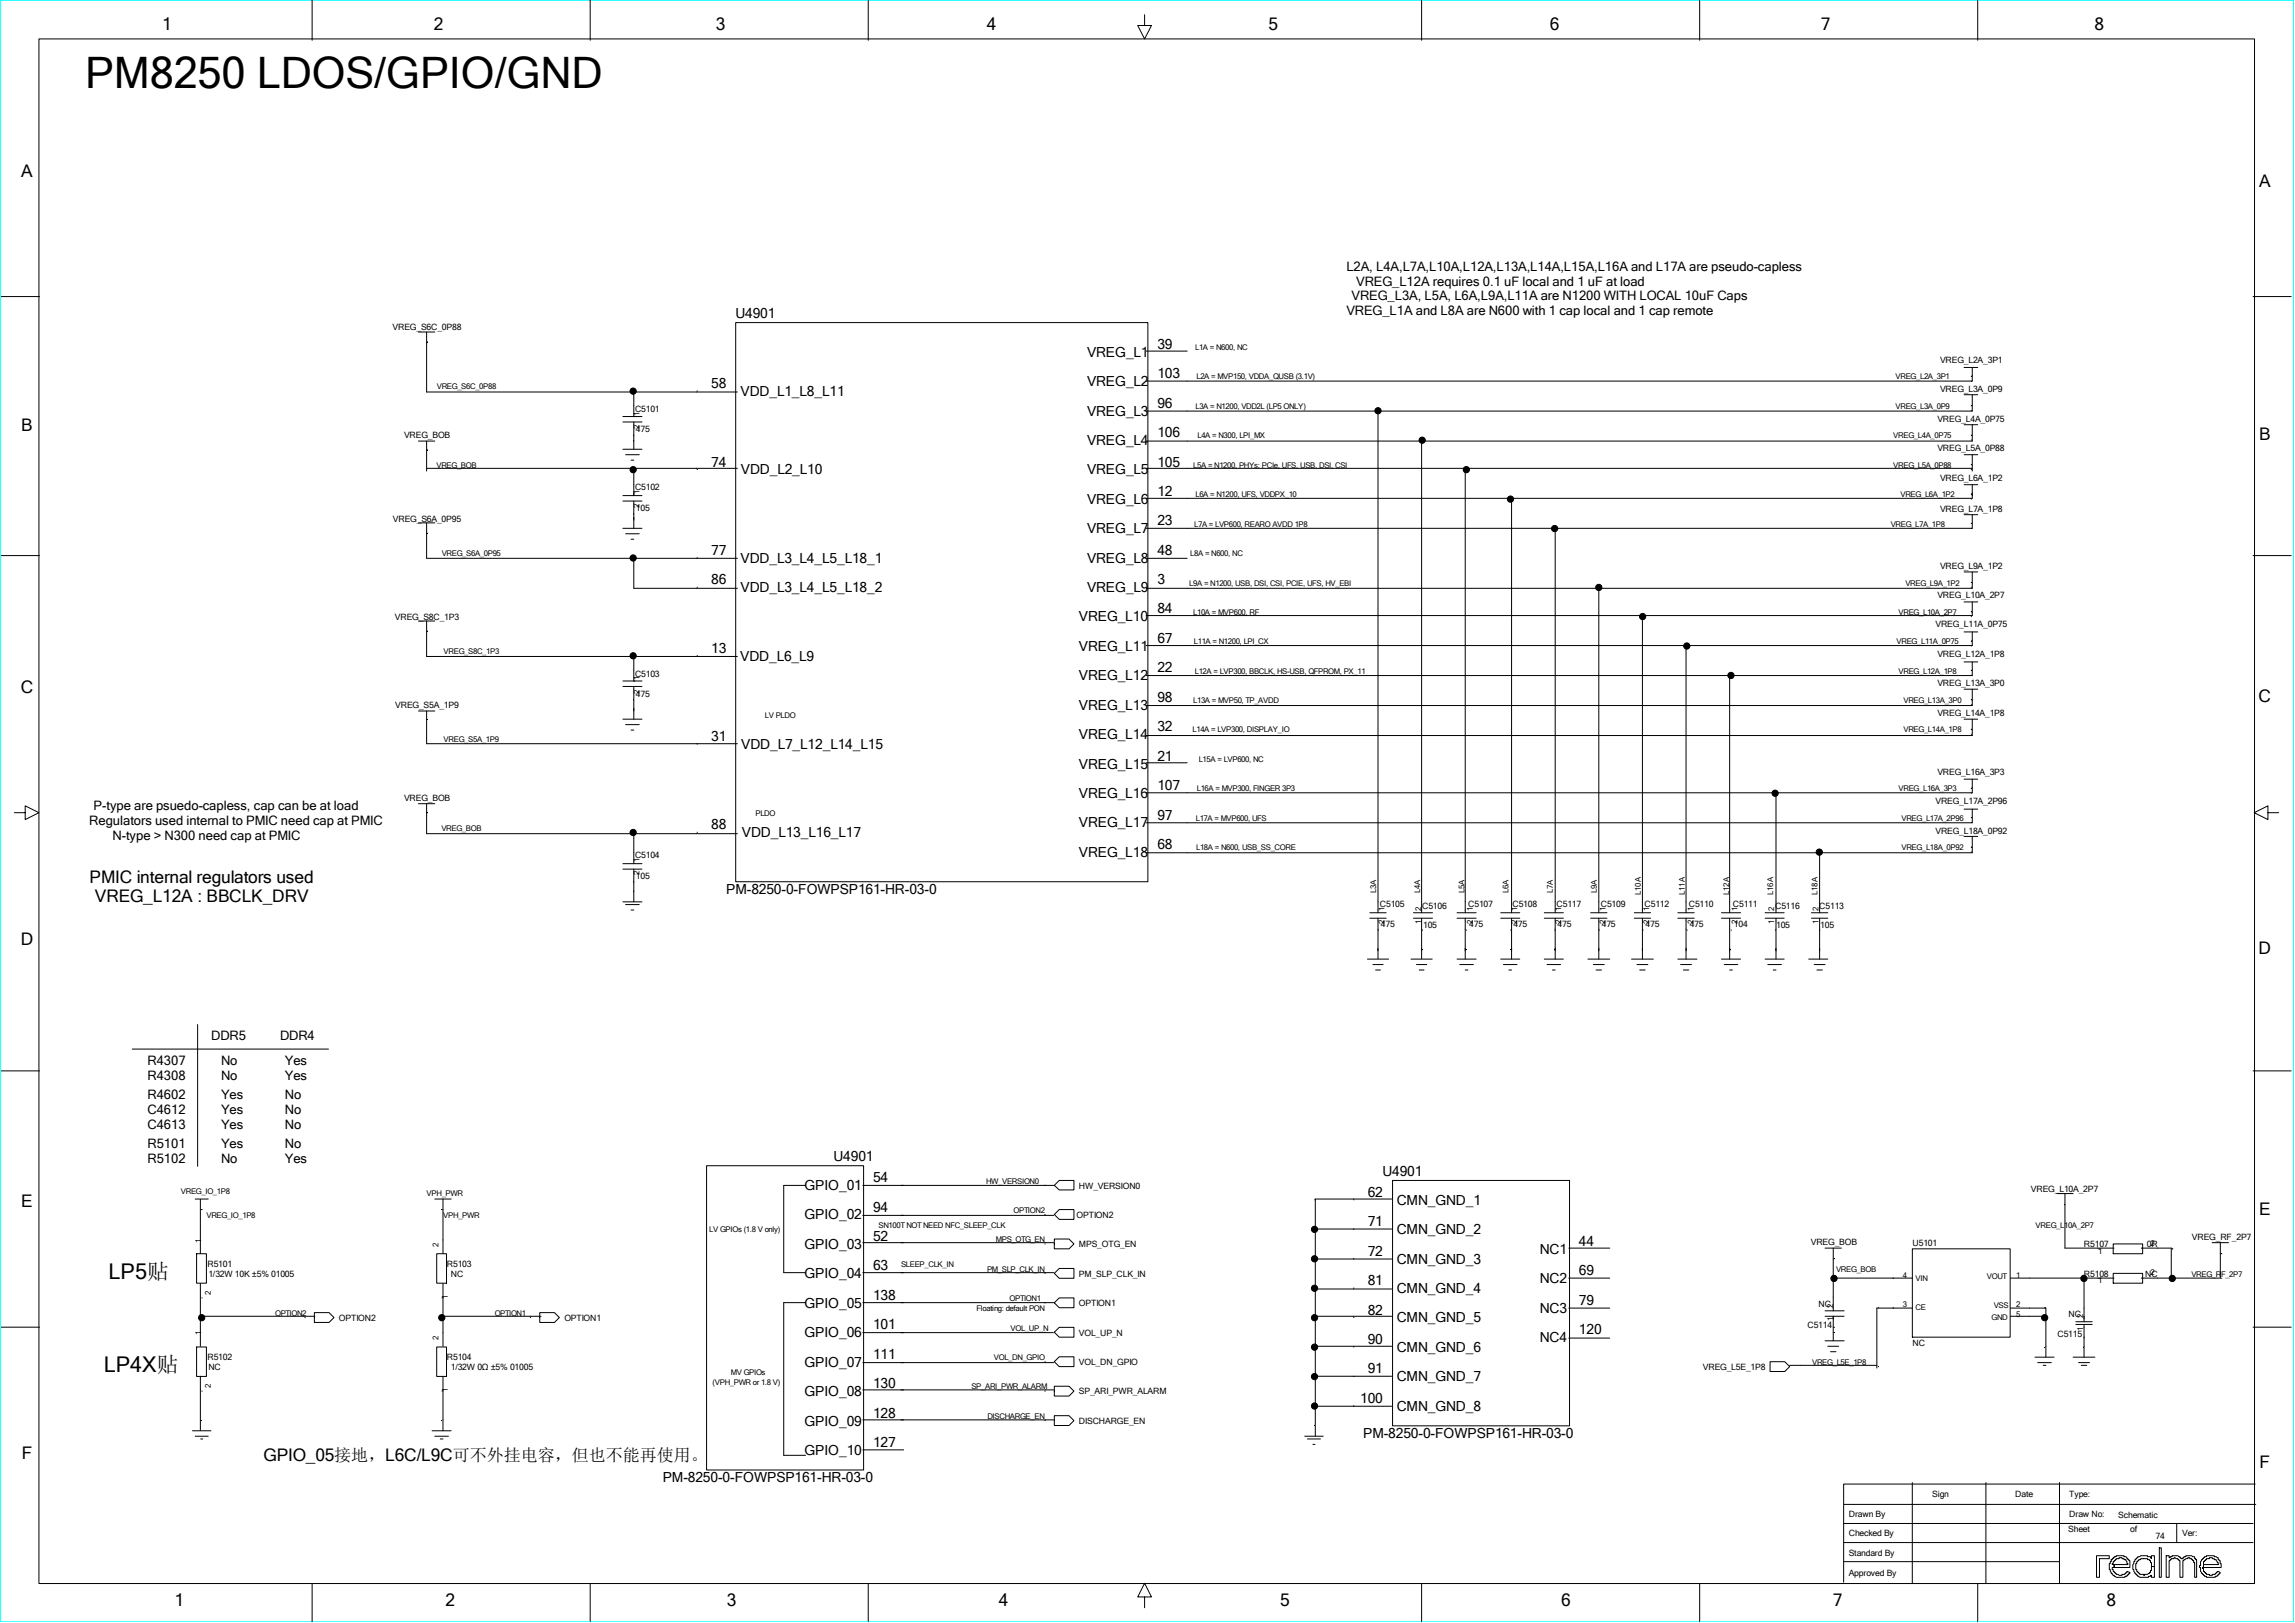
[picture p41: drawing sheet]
<svg xmlns="http://www.w3.org/2000/svg" width="297mm" height="210mm" viewBox="0 0 297 210" stroke-linecap="round" stroke-linejoin="round" font-family="sans-serif">
<defs><g id="words">
<text font-size="5.6" x="11" y="11.3">PM8250 LDOS/GPIO/GND</text>
<g font-size="2.8">
<text x="14.1" y="165.4">LP5贴</text>
<text x="13.4" y="177.5">LP4X贴</text>
</g>
<g font-size="2.2">
<text x="21" y="3.8">1</text>
<text x="56.1" y="3.8">2</text>
<text x="92.6" y="3.8">3</text>
<text x="127.7" y="3.8">4</text>
<text x="164.2" y="3.8">5</text>
<text x="200.6" y="3.8">6</text>
<text x="235.7" y="3.8">7</text>
<text x="271" y="3.8">8</text>
<text x="2.8" y="23">A</text>
<text x="292.4" y="24.1">A</text>
<text x="2.8" y="55.8">B</text>
<text x="292.4" y="56.9">B</text>
<text x="2.7" y="89.7">C</text>
<text x="292.3" y="90.8">C</text>
<text x="11.6" y="114.2">PMIC internal regulators used</text>
<text x="12.3" y="116.7">VREG_L12A : BBCLK_DRV</text>
<text x="2.7" y="122.3">D</text>
<text x="292.3" y="123.4">D</text>
<text x="2.8" y="156.1">E</text>
<text x="292.4" y="157.3">E</text>
<text x="2.8" y="188.8">F</text>
<text x="34.1" y="189.1">GPIO_05接地，L6C/L9C可不外挂电容，但也不能再使用。</text>
<text x="292.4" y="189.9">F</text>
<text x="22.6" y="207.8">1</text>
<text x="57.7" y="207.8">2</text>
<text x="94.1" y="207.8">3</text>
<text x="129.3" y="207.8">4</text>
<text x="165.7" y="207.8">5</text>
<text x="202" y="207.8">6</text>
<text x="237.2" y="207.8">7</text>
<text x="272.6" y="207.8">8</text>
</g>
<g font-size="1.8">
<text x="95.2" y="41.1">U4901</text>
<text x="140.7" y="46.1">VREG_L1</text>
<text x="149.8" y="45.1">39</text>
<text x="92" y="50.2">58</text>
<text x="95.8" y="51.2">VDD_L1_L8_L11</text>
<text x="140.7" y="50">VREG_L2</text>
<text x="140.7" y="53.8">VREG_L3</text>
<text x="149.8" y="52.7">96</text>
<text x="149.8" y="48.9">103</text>
<text x="140.7" y="57.6">VREG_L4</text>
<text x="149.8" y="56.6">106</text>
<text x="92" y="60.4">74</text>
<text x="95.9" y="61.4">VDD_L2_L10</text>
<text x="140.7" y="61.4">VREG_L5</text>
<text x="140.7" y="65.2">VREG_L6</text>
<text x="149.8" y="64.2">12</text>
<text x="149.8" y="60.4">105</text>
<text x="92" y="71.8">77</text>
<text x="140.7" y="69">VREG_L7</text>
<text x="149.8" y="71.8">48</text>
<text x="149.8" y="68">23</text>
<text x="92" y="75.6">86</text>
<text x="95.8" y="72.8">VDD_L3_L4_L5_L18_1</text>
<text x="95.8" y="76.6">VDD_L3_L4_L5_L18_2</text>
<text x="140.7" y="72.8">VREG_L8</text>
<text x="140.7" y="76.6">VREG_L9</text>
<text x="149.8" y="75.6">3</text>
<text x="139.6" y="80.4">VREG_L10</text>
<text x="149.8" y="83.2">67</text>
<text x="149.8" y="79.4">84</text>
<text x="92" y="84.5">13</text>
<text x="95.8" y="85.5">VDD_L6_L9</text>
<text x="139.6" y="84.2">VREG_L11</text>
<text x="139.6" y="88">VREG_L12</text>
<text x="149.8" y="87">22</text>
<text x="92" y="95.9">31</text>
<text x="139.6" y="91.8">VREG_L13</text>
<text x="139.6" y="95.6">VREG_L14</text>
<text x="149.8" y="94.6">32</text>
<text x="149.8" y="90.8">98</text>
<text x="95.9" y="96.9">VDD_L7_L12_L14_L15</text>
<text x="139.6" y="99.4">VREG_L15</text>
<text x="149.8" y="98.4">21</text>
<text x="92" y="107.3">88</text>
<text x="139.6" y="103.3">VREG_L16</text>
<text x="139.6" y="107.1">VREG_L17</text>
<text x="149.8" y="106">97</text>
<text x="149.8" y="102.2">107</text>
<text x="96" y="108.3">VDD_L13_L16_L17</text>
<text x="139.6" y="110.9">VREG_L18</text>
<text x="149.8" y="109.9">68</text>
<text x="94" y="115.7">PM-8250-0-FOWPSP161-HR-03-0</text>
<text x="104.1" y="154">GPIO_01</text>
<text x="107.9" y="150.2">U4901</text>
<text x="113" y="153">54</text>
<text x="177" y="154.9">62</text>
<text x="178.9" y="152.1">U4901</text>
<text x="180.8" y="155.9">CMN_GND_1</text>
<text x="104.1" y="157.8">GPIO_02</text>
<text x="104.1" y="161.6">GPIO_03</text>
<text x="113" y="160.6">52</text>
<text x="113" y="156.8">94</text>
<text x="177" y="158.7">71</text>
<text x="180.8" y="159.7">CMN_GND_2</text>
<text x="204.3" y="161.2">44</text>
<text x="104.1" y="165.4">GPIO_04</text>
<text x="113" y="164.4">63</text>
<text x="177" y="166.3">81</text>
<text x="177" y="162.5">72</text>
<text x="180.8" y="163.5">CMN_GND_3</text>
<text x="180.8" y="167.3">CMN_GND_4</text>
<text x="199.3" y="162.2">NC1</text>
<text x="199.3" y="166">NC2</text>
<text x="204.3" y="165">69</text>
<text x="104.1" y="169.2">GPIO_05</text>
<text x="104.1" y="173">GPIO_06</text>
<text x="113" y="172">101</text>
<text x="113" y="168.2">138</text>
<text x="177" y="173.9">90</text>
<text x="177" y="170.1">82</text>
<text x="180.8" y="171.1">CMN_GND_5</text>
<text x="199.3" y="169.8">NC3</text>
<text x="199.3" y="173.7">NC4</text>
<text x="204.3" y="172.6">120</text>
<text x="204.3" y="168.8">79</text>
<text x="104.1" y="176.8">GPIO_07</text>
<text x="113" y="179.6">130</text>
<text x="113" y="175.8">111</text>
<text x="177" y="177.7">91</text>
<text x="180.8" y="174.9">CMN_GND_6</text>
<text x="180.8" y="178.7">CMN_GND_7</text>
<text x="104.1" y="180.6">GPIO_08</text>
<text x="104.1" y="184.4">GPIO_09</text>
<text x="113" y="183.4">128</text>
<text x="176" y="181.5">100</text>
<text x="180.8" y="182.5">CMN_GND_8</text>
<text x="85.8" y="191.8">PM-8250-0-FOWPSP161-HR-03-0</text>
<text x="104.1" y="188.3">GPIO_10</text>
<text x="113" y="187.2">127</text>
<text x="176.4" y="186.1">PM-8250-0-FOWPSP161-HR-03-0</text>
</g>
<g font-size="1.7">
<text x="174.2" y="35.1">L2A, L4A,L7A,L10A,L12A,L13A,L14A,L15A,L16A and L17A are pseudo-capless</text>
<text x="174.2" y="40.8">VREG_L1A and L8A are N600 with 1 cap local and 1 cap remote</text>
<text x="174.9" y="38.9">VREG_L3A, L5A, L6A,L9A,L11A are N1200 WITH LOCAL 10uF Caps</text>
<text x="175.5" y="37">VREG_L12A requires 0.1 uF local and 1 uF at load</text>
<text x="11.6" y="106.7">Regulators used internal to PMIC need cap at PMIC</text>
<text x="12.1" y="104.8">P-type are psuedo-capless, cap can be at load</text>
<text x="14.6" y="108.6">N-type &gt; N300 need cap at PMIC</text>
<text x="19.1" y="137.8">R4307</text>
<text x="27.3" y="134.6">DDR5</text>
<text x="28.6" y="137.8">No</text>
<text x="36.2" y="134.6">DDR4</text>
<text x="36.9" y="137.8">Yes</text>
<text x="19.1" y="139.7">R4308</text>
<text x="19.1" y="142.2">R4602</text>
<text x="28.6" y="142.2">Yes</text>
<text x="28.6" y="139.7">No</text>
<text x="36.9" y="142.2">No</text>
<text x="36.9" y="139.7">Yes</text>
<text x="19.1" y="148.6">R5101</text>
<text x="19.1" y="144.1">C4612</text>
<text x="19.1" y="146.1">C4613</text>
<text x="28.6" y="148.6">Yes</text>
<text x="28.6" y="144.1">Yes</text>
<text x="28.6" y="146.1">Yes</text>
<text x="36.9" y="148.6">No</text>
<text x="36.9" y="144.1">No</text>
<text x="36.9" y="146.1">No</text>
<text x="19.1" y="150.5">R5102</text>
<text x="28.6" y="150.5">No</text>
<text x="36.9" y="150.5">Yes</text>
</g>
<g font-size="1.1">
<text x="50.8" y="42.7">VREG_S6C_0P88</text>
<text x="251.1" y="46.9">VREG_L2A_3P1</text>
<text x="82.2" y="53.3">C5101</text>
<text x="251.1" y="50.7">VREG_L3A_0P9</text>
<text x="52.3" y="56.7">VREG_BOB</text>
<text x="82.3" y="55.9">475</text>
<text x="250.7" y="54.6">VREG_L4A_0P75</text>
<text x="250.7" y="58.4">VREG_L5A_0P88</text>
<text x="82.2" y="63.4">C5102</text>
<text x="251.1" y="62.2">VREG_L6A_1P2</text>
<text x="50.8" y="67.5">VREG_S6A_0P95</text>
<text x="82.3" y="66.1">105</text>
<text x="251.1" y="66.2">VREG_L7A_1P8</text>
<text x="250.7" y="77.4">VREG_L10A_2P7</text>
<text x="251.1" y="73.6">VREG_L9A_1P2</text>
<text x="51.1" y="80.2">VREG_S8C_1P3</text>
<text x="250.5" y="81.2">VREG_L11A_0P75</text>
<text x="82.2" y="87.5">C5103</text>
<text x="250.7" y="85">VREG_L12A_1P8</text>
<text x="250.7" y="88.8">VREG_L13A_3P0</text>
<text x="51.1" y="91.6">VREG_S5A_1P9</text>
<text x="82.3" y="90.2">475</text>
<text x="250.7" y="92.6">VREG_L14A_1P8</text>
<text x="250.7" y="100.2">VREG_L16A_3P3</text>
<text x="52.3" y="103.7">VREG_BOB</text>
<text x="250.5" y="107.9">VREG_L18A_0P92</text>
<text x="250.5" y="104">VREG_L17A_2P96</text>
<text x="82.2" y="111">C5104</text>
<text x="82.3" y="113.7">105</text>
<text x="178.6" y="117.4">C5105</text>
<text x="184" y="117.6">C5106</text>
<text x="190" y="117.4">C5107</text>
<text x="195.7" y="117.4">C5108</text>
<text x="201.4" y="117.4">C5117</text>
<text x="207.2" y="117.4">C5109</text>
<text x="212.8" y="117.4">C5112</text>
<text x="218.5" y="117.4">C5110</text>
<text x="224.3" y="117.4">C5111</text>
<text x="229.7" y="117.6">C5116</text>
<text x="235.4" y="117.6">C5113</text>
<text x="178.7" y="120">475</text>
<text x="184.2" y="120.1">105</text>
<text x="190.1" y="120">475</text>
<text x="195.9" y="120">475</text>
<text x="201.6" y="120">475</text>
<text x="207.3" y="120">475</text>
<text x="213" y="120">475</text>
<text x="218.7" y="120">475</text>
<text x="224.4" y="120">104</text>
<text x="229.9" y="120.1">105</text>
<text x="235.6" y="120.1">105</text>
<text x="139.6" y="153.8">HW_VERSION0</text>
<text x="262.8" y="154.2">VREG_L10A_2P7</text>
<text x="139.3" y="157.6">OPTION2</text>
<text x="139.6" y="161.4">MPS_OTG_EN</text>
<text x="234.3" y="161.1">VREG_BOB</text>
<text x="247.5" y="161.2">U5101</text>
<text x="269.7" y="161.4">R5107</text>
<text x="277.8" y="161.4">0R</text>
<text x="283.7" y="160.5">VREG_RF_2P7</text>
<text x="26.8" y="163.9">R5101</text>
<text x="27" y="165.2">1/32W 10K ±5% 01005</text>
<text x="57.8" y="163.9">R5103</text>
<text x="58.3" y="165.2">NC</text>
<text x="139.6" y="165.2">PM_SLP_CLK_IN</text>
<text x="269.7" y="165.2">R5108</text>
<text x="277.6" y="165.2">NC</text>
<text x="43.9" y="170.9">OPTION2</text>
<text x="73" y="170.9">OPTION1</text>
<text x="139.6" y="172.8">VOL_UP_N</text>
<text x="139.6" y="169">OPTION1</text>
<text x="233.9" y="171.8">C5114</text>
<text x="235.4" y="169.1">NC</text>
<text x="266.3" y="173.1">C5115</text>
<text x="267.7" y="170.4">NC</text>
<text x="26.8" y="176">R5102</text>
<text x="27" y="177.2">NC</text>
<text x="57.8" y="175.9">R5104</text>
<text x="58.3" y="177.2">1/32W 0Ω ±5% 01005</text>
<text x="139.6" y="176.6">VOL_DN_GPIO</text>
<text x="220.4" y="177.2">VREG_L5E_1P8</text>
<text x="247.5" y="174.2">NC</text>
<text x="139.6" y="180.4">SP_ARI_PWR_ALARM</text>
<text x="139.6" y="184.2">DISCHARGE_EN</text>
<text x="239.3" y="196.3">Drawn By</text>
<text x="250" y="193.7">Sign</text>
<text x="260.8" y="193.7">Date</text>
<text x="267.8" y="193.7">Type:</text>
<text x="267.8" y="196.3">Draw No:</text>
<text x="274.1" y="196.4">Schematic</text>
<text x="239.3" y="198.8">Checked By</text>
<text x="239.3" y="201.3">Standard By</text>
<text x="239.3" y="203.9">Approved By</text>
<text x="267.7" y="198.3">Sheet</text>
<text x="275.7" y="198.3">of</text>
<text x="279" y="199.2">74</text>
<text x="282.4" y="198.8">Ver:</text>
</g>
<g font-size="1">
<text x="154.7" y="45.3">L1A = N600, NC</text>
<text x="56.5" y="50.4">VREG_S6C_0P88</text>
<text x="82.8" y="53.8" transform="rotate(-90 82.8 53.8)">1</text>
<text x="154.7" y="52.9">L3A = N1200, VDD2L (LP5 ONLY)</text>
<text x="154.8" y="49.1">L2A = MVP150, VDDA_QUSB (3.1V)</text>
<text x="245.3" y="52.9">VREG_L3A_0P9</text>
<text x="245.3" y="49.1">VREG_L2A_3P1</text>
<text x="82.8" y="55.5" transform="rotate(-90 82.8 55.5)">2</text>
<text x="155" y="56.7">L4A = N300, LPI_MX</text>
<text x="245" y="56.7">VREG_L4A_0P75</text>
<text x="56.5" y="60.5">VREG_BOB</text>
<text x="82.8" y="65.7" transform="rotate(-90 82.8 65.7)">2</text>
<text x="82.8" y="63.9" transform="rotate(-90 82.8 63.9)">1</text>
<text x="154.4" y="60.5">L5A = N1200, PHYs: PCIe, UFS, USB, DSI, CSI</text>
<text x="154.7" y="64.3">L6A = N1200, UFS, VDDPX_10</text>
<text x="245" y="60.5">VREG_L5A_0P88</text>
<text x="245.9" y="64.3">VREG_L6A_1P2</text>
<text x="57.2" y="71.9">VREG_S6A_0P95</text>
<text x="154" y="71.9">L8A = N600, NC</text>
<text x="154.5" y="68.1">L7A = LVP600, REARO AVDD 1P8</text>
<text x="244.7" y="68.1">VREG_L7A_1P8</text>
<text x="153.9" y="75.8">L9A = N1200, USB, DSI, CSI, PCIE, UFS, HV_EBI</text>
<text x="246.6" y="75.8">VREG_L9A_1P2</text>
<text x="154.4" y="79.5">L10A = MVP600, RF</text>
<text x="154.5" y="83.3">L11A = N1200, LPI_CX</text>
<text x="245.4" y="83.3">VREG_L11A_0P75</text>
<text x="245.7" y="79.5">VREG_L10A_2P7</text>
<text x="57.4" y="84.6">VREG_S8C_1P3</text>
<text x="82.8" y="89.8" transform="rotate(-90 82.8 89.8)">2</text>
<text x="82.8" y="88" transform="rotate(-90 82.8 88)">1</text>
<text x="154.6" y="87.1">L12A = LVP300, BBCLK, HS-USB, QFPROM, PX_11</text>
<text x="245.7" y="87.1">VREG_L12A_1P8</text>
<text x="99" y="92.9">LV PLDO</text>
<text x="154.3" y="94.8">L14A = LVP300, DISPLAY_IO</text>
<text x="154.4" y="91">L13A = MVP50, TP_AVDD</text>
<text x="246.3" y="94.8">VREG_L14A_1P8</text>
<text x="246.3" y="91">VREG_L13A_3P0</text>
<text x="57.4" y="96">VREG_S5A_1P9</text>
<text x="155.1" y="98.6">L15A = LVP600, NC</text>
<text x="57.1" y="107.5">VREG_BOB</text>
<text x="97.8" y="105.6">PLDO</text>
<text x="154.7" y="106.2">L17A = MVP600, UFS</text>
<text x="154.9" y="102.4">L16A = MVP300, FINGER 3P3</text>
<text x="245.7" y="102.4">VREG_L16A_3P3</text>
<text x="246.1" y="106.2">VREG_L17A_2P96</text>
<text x="82.8" y="113.3" transform="rotate(-90 82.8 113.3)">2</text>
<text x="82.8" y="111.5" transform="rotate(-90 82.8 111.5)">1</text>
<text x="154.8" y="110">L18A = N600, USB_SS_CORE</text>
<text x="246.1" y="110">VREG_L18A_0P92</text>
<text x="178.1" y="115.6" transform="rotate(-90 178.1 115.6)">L3A</text>
<text x="179.2" y="119.6" transform="rotate(-90 179.2 119.6)">2</text>
<text x="179.2" y="117.8" transform="rotate(-90 179.2 117.8)">1</text>
<text x="183.8" y="115.6" transform="rotate(-90 183.8 115.6)">L4A</text>
<text x="183.9" y="119.6" transform="rotate(-90 183.9 119.6)">1</text>
<text x="183.9" y="117.8" transform="rotate(-90 183.9 117.8)">2</text>
<text x="189.5" y="115.6" transform="rotate(-90 189.5 115.6)">L5A</text>
<text x="190.6" y="119.6" transform="rotate(-90 190.6 119.6)">2</text>
<text x="190.6" y="117.8" transform="rotate(-90 190.6 117.8)">1</text>
<text x="195.2" y="115.6" transform="rotate(-90 195.2 115.6)">L6A</text>
<text x="196.3" y="119.6" transform="rotate(-90 196.3 119.6)">2</text>
<text x="196.3" y="117.8" transform="rotate(-90 196.3 117.8)">1</text>
<text x="200.9" y="115.6" transform="rotate(-90 200.9 115.6)">L7A</text>
<text x="202" y="119.6" transform="rotate(-90 202 119.6)">2</text>
<text x="202" y="117.8" transform="rotate(-90 202 117.8)">1</text>
<text x="206.7" y="115.6" transform="rotate(-90 206.7 115.6)">L9A</text>
<text x="207.8" y="119.6" transform="rotate(-90 207.8 119.6)">2</text>
<text x="207.8" y="117.8" transform="rotate(-90 207.8 117.8)">1</text>
<text x="212.3" y="115.8" transform="rotate(-90 212.3 115.8)">L10A</text>
<text x="213.4" y="119.6" transform="rotate(-90 213.4 119.6)">2</text>
<text x="213.4" y="117.8" transform="rotate(-90 213.4 117.8)">1</text>
<text x="218" y="115.8" transform="rotate(-90 218 115.8)">L11A</text>
<text x="219.1" y="119.6" transform="rotate(-90 219.1 119.6)">2</text>
<text x="219.1" y="117.8" transform="rotate(-90 219.1 117.8)">1</text>
<text x="223.8" y="115.8" transform="rotate(-90 223.8 115.8)">L12A</text>
<text x="224.9" y="119.6" transform="rotate(-90 224.9 119.6)">2</text>
<text x="224.9" y="117.8" transform="rotate(-90 224.9 117.8)">1</text>
<text x="229.5" y="115.8" transform="rotate(-90 229.5 115.8)">L16A</text>
<text x="229.6" y="119.6" transform="rotate(-90 229.6 119.6)">1</text>
<text x="229.6" y="117.8" transform="rotate(-90 229.6 117.8)">2</text>
<text x="235.2" y="115.8" transform="rotate(-90 235.2 115.8)">L18A</text>
<text x="235.3" y="119.6" transform="rotate(-90 235.3 119.6)">1</text>
<text x="235.3" y="117.8" transform="rotate(-90 235.3 117.8)">2</text>
<text x="23.4" y="154.5">VREG_IO_1P8</text>
<text x="55.2" y="154.8">VPH_PWR</text>
<text x="127.6" y="153.2">HW_VERSION0</text>
<text x="26" y="160.8" transform="rotate(-90 26 160.8)">1</text>
<text x="26.7" y="157.6">VREG_IO_1P8</text>
<text x="56.7" y="161.3" transform="rotate(-90 56.7 161.3)">2</text>
<text x="57.4" y="157.6">VPH_PWR</text>
<text x="91.8" y="159.5">LV GPIOs (1.8 V only)</text>
<text x="113.7" y="158.8">SN100T NOT NEED NFC_SLEEP_CLK</text>
<text x="128.9" y="160.7">MPS_OTG_EN</text>
<text x="131.2" y="156.9">OPTION2</text>
<text x="263.4" y="158.8">VREG_L10A_2P7</text>
<text x="278.3" y="161.2">2</text>
<text x="27.3" y="167.5" transform="rotate(-90 27.3 167.5)">2</text>
<text x="116.6" y="163.9">SLEEP_CLK_IN</text>
<text x="127.7" y="164.5">PM_SLP_CLK_IN</text>
<text x="237.6" y="164.5">VREG_BOB</text>
<text x="246.2" y="165.3">4</text>
<text x="247.9" y="165.7">VIN</text>
<text x="257.1" y="165.5">VOUT</text>
<text x="260.9" y="165.3">1</text>
<text x="271.5" y="166.1">1</text>
<text x="271.5" y="162.3">1</text>
<text x="278.3" y="165">2</text>
<text x="283.6" y="165.2">VREG_RF_2P7</text>
<text x="26" y="172.8" transform="rotate(-90 26 172.8)">1</text>
<text x="35.6" y="170.3">OPTION2</text>
<text x="56.7" y="173.4" transform="rotate(-90 56.7 173.4)">2</text>
<text x="58" y="168.1" transform="rotate(-90 58 168.1)">1</text>
<text x="64" y="170.3">OPTION1</text>
<text x="126.4" y="169.6">Floating: default PON</text>
<text x="130.7" y="168.4">OPTION1</text>
<text x="130.8" y="172.2">VOL_UP_N</text>
<text x="237.2" y="171" transform="rotate(-90 237.2 171)">1</text>
<text x="237.2" y="169.2" transform="rotate(-90 237.2 169.2)">2</text>
<text x="246.2" y="169.1">3</text>
<text x="247.9" y="169.5">CE</text>
<text x="257.7" y="170.8">GND</text>
<text x="258" y="169.3">VSS</text>
<text x="260.9" y="170.4">5</text>
<text x="260.9" y="169.1">2</text>
<text x="269.6" y="172.2" transform="rotate(-90 269.6 172.2)">1</text>
<text x="269.6" y="170.5" transform="rotate(-90 269.6 170.5)">2</text>
<text x="27.3" y="179.6" transform="rotate(-90 27.3 179.6)">2</text>
<text x="92.2" y="179.2">(VPH_PWR or 1.8 V)</text>
<text x="94.6" y="177.9">MV GPIOs</text>
<text x="125.7" y="179.8">SP_ARI_PWR_ALARM</text>
<text x="128.6" y="176">VOL_DN_GPIO</text>
<text x="234.5" y="176.6">VREG_L5E_1P8</text>
<text x="58" y="180.1" transform="rotate(-90 58 180.1)">1</text>
<text x="127.8" y="183.6">DISCHARGE_EN</text>
</g>
</g></defs>
<path d="M.1 0h296.7v209.8h-296.7z" fill="none" stroke="#0ff" stroke-width=".13"/>
<g fill="none" stroke="#000" stroke-width=".13">
<path d="M40.4 0v5.2M76.4 0v5.2M112.4 0v5.2M184 0v5.2M220 0v5.2M255.9 0v5.2M5 5h286.8v199.9h-286.8zM148.1 1.9v1.4h.9l-.9 1.7-.9-1.7h.9M.2 38.4h4.9M291.6 38.4h4.9M54.2 43h2.1M54.2 57.1h2.1"/>
<path d="M55.2 43v7.7h40.2M55.2 57.1v3.9M80.6 58.1h2.5M80.6 54.6h2.5M80.6 53.9h2.5M81 58.8h1.7M81.7 59.5h.3M82 53.9h.1M82 50.7v3.2M82 54.6v3.5M95.2 41.7h53.3v72.4h-53.3zM148.3 45.4h5.3"/>
<path d="M178.3 53.2v64.9M184 57.1v61M254.2 47.5h1.7M254.2 51.1h1.7M254.2 55h1.7M254.2 58.8h1.7M255.2 47.5v1.8h-106.9M255.2 51.1v2.1h-106.9M255.2 55v2.1h-106.9M255.2 58.8v2.2M.2 71.9h4.9M54.2 67.7h2.1"/>
<path d="M55.2 67.7v4.5h40.2M55.2 60.6h40.2M80.6 68.4h2.5M80.6 64.8h2.5M80.6 64.1h2.5M81 69.1h1.7M81.7 69.8h.3M82 60.6v3.5M82 64.8v3.6M82 72.2v3.9h13.4M148.3 72.2h5.3M148.3 60.6h106.9"/>
<path d="M189.6 60.6v57.5M195.6 64.5v53.6M201.3 68.4v49.7M206.9 76.1v42M212.5 79.6v38.5M254.2 62.7h1.7M254.2 74h1.7M254.2 77.9h1.7M254.2 66.6h1.7M255.2 62.7v1.8h-106.9M255.2 66.6v1.8h-106.9M255.2 74v2.1h-106.9"/>
<path d="M255.2 77.9v1.7h-106.9M291.6 71.9h4.9M54.2 80.4h2.1M54.2 92h2.1M55.2 80.4v4.5h40.2M55.2 92v4.2h40.2M80.6 93.1h2.5M80.6 88.8h2.5M80.6 88.1h2.5M81 93.8h1.7M81.7 94.5h.3M82 88.1h.1"/>
<path d="M82 84.9v3.2M82 88.8v4.3M148.3 98.7h5.3M218.2 83.5v34.6M223.8 87.4v30.7M254.2 93.1h1.7M254.2 81.8h1.7M254.2 85.6h1.7M254.2 89.2h1.7M255.2 81.8v1.7h-106.9M255.2 85.6v1.8h-106.9M255.2 89.2v2.1h-106.9"/>
<path d="M255.2 93.1v2.1h-106.9M1.9 105.2h1.4v-.9l1.7 .9-1.7 .8v-.8M54.2 104h2.1M55.2 104v3.9h40.2M80.6 116.7h2.5M80.6 112.5h2.5M80.6 111.8h2.5M81 117h1.7M81.7 117.7h.3M82 107.9v3.9M82 112.5v4.2M177.3 118.8h2.1"/>
<path d="M177.3 118.1h2.1M178.3 118.8v5.3M182.9 118.8h2.5M182.9 118.1h2.5M184 118.8v5.3M188.6 118.8h2.4M188.6 118.1h2.4M189.6 118.8v5.3M194.2 118.8h2.5M194.2 118.1h2.5M195.6 118.8v5.3M199.8 118.8h2.5"/>
<path d="M199.8 118.1h2.5M201.3 118.8v5.3M205.8 118.8h2.2M205.8 118.1h2.2M206.9 118.8v5.3M211.5 118.8h2.1M211.5 118.1h2.1M212.5 118.8v5.3M217.1 118.8h2.2M217.1 118.1h2.2M218.2 118.8v5.3M222.8 118.8h2.4"/>
<path d="M222.8 118.1h2.4M223.8 118.8v5.3M228.4 118.8h2.5M228.4 118.1h2.5M229.8 102.6v15.5M229.8 118.8v5.3M234.4 118.8h2.1M234.4 118.1h2.1M235.5 110.3v7.8M235.5 118.8v5.3M254.2 108.2h1.7M254.2 104.7h1.7"/>
<path d="M254.2 100.8h1.7M255.2 100.8v1.8h-106.9M255.2 104.7v1.8h-106.9M255.2 108.2v2.1h-106.9M293.5 105.2v-.9l-1.8 .9 1.8 .8v-.8h1.4M.2 138.6h4.9M17.1 135.7h25.4M25.6 132.6v18.3M176.9 124.1h2.8M177.6 124.8h1.4M178 125.5h.7M182.6 124.1h2.8"/>
<path d="M183.3 124.8h1.4M183.6 125.5h.7M188.6 124.1h2.4M188.9 124.8h1.8M189.6 125.5h.4M194.2 124.1h2.5M194.6 124.8h1.7M195.3 125.5h.3M199.8 124.1h2.5M200.2 124.8h1.8M200.9 125.5h.4M205.5 124.1h2.8"/>
<path d="M206.2 124.8h1.4M206.6 125.5h.7M211.1 124.1h2.9M211.8 124.8h1.5M212.2 125.5h.7M217.1 124.1h2.5M217.5 124.8h1.4M217.8 125.5h.7M222.8 124.1h2.4M223.1 124.8h1.8M223.8 125.5h.4M228.4 124.1h2.5"/>
<path d="M228.8 124.8h1.7M229.5 125.5h.3M234.1 124.1h2.4M234.8 124.8h1.4M235.1 125.5h.7M291.6 138.6h4.9M25.2 155.1h1.8M25.9 155.1v7.1M56.3 155.1h2.1M57.3 155.1v7.1M91.4 150.8h20.4v39.4h-20.4zM104.2 153.4h-2.8v11.3h2.8"/>
<path d="M111.7 153.4h24.6M111.7 157.3h24.6M136.4 153.4l.7-.7h1.9v1.3h-1.9zM137.1 156.5h1.9v1.3h-1.9l-.7-.7zM170.2 159h9.9M180.1 155.1h-9.9v30.7M180.2 152.7h22.9v31.8h-22.9zM266.2 154.4h2.1M267.2 154.4v7.1h6.4M.2 171.7h4.9M25.4 174.3h1.3v3.8h-1.3zM25.4 162.2h1.3v3.8h-1.3z"/>
<path d="M25.9 166.1v8.1M25.9 178.1v7M25.9 170.3h14.8M40.7 169.8h1.9l.6 .7-.6 .6h-1.9zM56.5 162.2h1.3v3.8h-1.3zM56.5 174.3h1.3v3.8h-1.3zM57 170.3h13M57.3 166.1v8.1M57.3 178.1v7M69.8 169.8h2l.6 .7-.6 .6h-2zM104.2 168.5h-2.8v19.8h2.8M111.7 172.4h24.6"/>
<path d="M111.7 179.8h24.6M111.7 164.7h24.6M111.7 168.5h24.6M111.7 176.3h24.6M111.7 160.8h24.6M136.4 179.4h1.9l.7 .6-.7 .6h-1.9zM136.4 160.3h1.9l.7 .7-.7 .6h-1.9zM137.1 171.7h1.9v1.3h-1.9l-.7-.6zM137.1 175.6h1.9v1.2h-1.9l-.7-.6zM137.1 164.1h1.9v1.3h-1.9l-.7-.6zM137.1 167.9h1.9v1.3h-1.9l-.7-.6zM170.2 178.1h9.9"/>
<path d="M170.2 174.2h9.9M170.2 170.3h9.9M170.2 166.8h9.9M170.2 162.9h9.9M203 165.4h5.3M203 169.3h5.3M203 161.5h5.3M203 173.1h5.3M229.1 176.2h1.9l.6 .6-.6 .7h-1.9zM231.6 176.7h11.3M236.2 170.3h2.5M236.2 161.5h2.1"/>
<path d="M236.2 173.5h2.5M236.2 169.6h2.5M236.5 174.2h1.4M236.9 174.9h.7M237.2 165.4h10.3M237.2 161.5v8.1M237.2 170.3v3.2M247.5 169.3h-4.6v7.7M247.5 161.6h12.6v11.4h-12.6zM260.2 170.3h4.6M260.2 165.4h13.4M260.2 169.3h4.6v6.3"/>
<path d="M263.3 175.6h2.5M263.7 176.3h1.8M264.4 176.7h.4M268.3 175.6h2.8M268.6 171h2.2M268.6 171.4h2.2M269 176.3h1.4M269.3 176.7h.8M269.7 165.4v5.6M269.7 171.4v4.2M273.5 164.8h3.8v1.2h-3.8zM273.5 161h3.8v1.2h-3.8z"/>
<path d="M277.1 161.5h3.9v3.9M286.3 160.8h2.1M287.3 160.8v4.6h-10.2M291.6 171.7h4.9M24.9 185.1h2.4M25.2 185.8h1.8M25.9 186.2h.4M55.9 185.1h2.5M56.3 185.8h1.7M57 186.2h.3M111.7 183.7h24.6M111.7 187.6h5.2"/>
<path d="M136.4 183.2h1.9l.7 .6-.7 .6h-1.9zM168.8 185.8h2.5M169.2 186.2h1.7M169.9 186.9h.3M170.2 182h9.9M238.7 194.7h53.2M238.7 199.6h52.9M238.7 197.1h52.9M247.5 191.8v13.1M257 191.8v13.1M266.5 191.8v13.1M281.7 197.1v2.5"/>
<path d="M291.8 192h-53.2v12.7M40.4 204.9v4.9M76.4 204.9v4.9M112.4 204.9v4.9M148.1 206.6h.9l-.9-1.7-.9 1.7h.9v1.4M184 204.9v4.9M220 204.9v4.9M238.7 202.1h27.8M255.9 204.9v4.9M271.3 201.3h1.7v.4h-1.3v2.4h-.4zM273.2 201.8h.1v-.1l.3-.2v-.1h.3v-.1h1v.1h.2l.2 .3h.1v.1l.2 .1v.9h-2v-.4h1.8v-.1h-.1l-.2-.5h-.2v-.1h-.3v-.2h-.4v.2h-.3v.1h-.2v.1l-.2 .2v.2h-.2v.1h.3v.4h-.3v.3h.2v.2l.2 .2v.1h.2v.1h.2l.1 .1 .8-.1 .1-.2h.2v-.2l.3 .2v.1l-.2 .1-.1 .3h-.3v.1h-1.1l-.3-.1v-.2h-.1l-.2-.2h-.1l-.1-.5h-.1v-.8h.1zM276.4 201.7h.1l.1-.3h.3l.1-.1h.9v.1h.4l.1 .3v-.4h.4v1.4h-.4v-.5h-.1v-.3h-.1v-.1h-.3v-.1h-.9v.1h-.2v.1l-.3 .2v.2h-.1v.8h.1v.2h.1v.2h.2l.1 .2h.5v.1h.1v-.1h.4l.3-.1v-.1h.1v-.3h.1v-.5h.4v1.4h-.4v-.3h-.1v.2h-.3v.1h-1.1l-.3-.1-.1-.3h-.1v-.1h-.1l-.2-.3v-.2h-.1v-.7z"/>
<path d="M279.4 200.3h.3v3.8h-.3zM280.3 201.3h.4v.2h.1v-.1h.3v-.1h.8l.2 .1 .1 .3h.3l.1-.3h.3v-.1h.7l.2 .1h.2v.3l.3 .1v2.3h-.3v-1.9h-.1v-.3h-.1l-.2-.2h-.2v-.2h-.3v.2h-.2l-.3 .1v.1h-.1v2.2h-.4v-2.2h-.1l-.1-.2h-.3l-.1-.2h-.2v.2h-.3l-.2 .2h-.1v2.2h-.4zM284.9 201.8h.1v-.1l.3-.2v-.1h.2v-.1h1.1v.1l.5 .1v.3l.2 .1v.4h.1v.5h-2.2v-.4h1.9v-.2h-.2l-.1-.4-.5-.1v-.2h-.4v.2h-.4v.1h-.1v.1l-.2 .2v.7h-.2v.1h.2v.4l.2 .2v.1h.1v.1h.4v.1l.8-.1 .1-.2h.1v-.2l.4 .2v.1l-.2 .1-.2 .3h-.2v.1h-1.2v-.1h-.2v-.2h-.1l-.2-.2h-.1l-.1-.3v-.5h-.2z"/>
<circle cx="81.9" cy="50.6" r=".4"/>
<circle cx="178.3" cy="53.1" r=".4"/>
<circle cx="184" cy="57" r=".4"/>
<circle cx="81.9" cy="60.8" r=".4"/>
<circle cx="81.9" cy="72.2" r=".4"/>
<circle cx="189.8" cy="60.8" r=".4"/>
<circle cx="195.5" cy="64.6" r=".4"/>
<circle cx="201.2" cy="68.4" r=".4"/>
<circle cx="206.9" cy="76" r=".4"/>
<circle cx="212.6" cy="79.8" r=".4"/>
<circle cx="81.9" cy="84.9" r=".4"/>
<circle cx="218.3" cy="83.6" r=".4"/>
<circle cx="224" cy="87.4" r=".4"/>
<circle cx="81.9" cy="107.7" r=".4"/>
<circle cx="229.7" cy="102.6" r=".4"/>
<circle cx="235.4" cy="110.3" r=".4"/>
<circle cx="170.1" cy="159.1" r=".4"/>
<circle cx="26.1" cy="170.5" r=".4"/>
<circle cx="57.2" cy="170.5" r=".4"/>
<circle cx="170.1" cy="166.7" r=".4"/>
<circle cx="170.1" cy="178.1" r=".4"/>
<circle cx="170.1" cy="174.3" r=".4"/>
<circle cx="170.1" cy="170.5" r=".4"/>
<circle cx="170.1" cy="162.9" r=".4"/>
<circle cx="237.3" cy="165.4" r=".4"/>
<circle cx="264.6" cy="170.5" r=".4"/>
<circle cx="269.7" cy="165.4" r=".4"/>
<circle cx="281.1" cy="165.4" r=".4"/>
<circle cx="170.1" cy="181.9" r=".4"/>
</g>
<g fill="#000">
<circle cx="81.9" cy="50.6" r=".41"/>
<circle cx="178.3" cy="53.1" r=".41"/>
<circle cx="184" cy="57" r=".41"/>
<circle cx="81.9" cy="60.8" r=".41"/>
<circle cx="81.9" cy="72.2" r=".41"/>
<circle cx="189.8" cy="60.8" r=".41"/>
<circle cx="195.5" cy="64.6" r=".41"/>
<circle cx="201.2" cy="68.4" r=".41"/>
<circle cx="206.9" cy="76" r=".41"/>
<circle cx="212.6" cy="79.8" r=".41"/>
<circle cx="81.9" cy="84.9" r=".41"/>
<circle cx="218.3" cy="83.6" r=".41"/>
<circle cx="224" cy="87.4" r=".41"/>
<circle cx="81.9" cy="107.7" r=".41"/>
<circle cx="229.7" cy="102.6" r=".41"/>
<circle cx="235.4" cy="110.3" r=".41"/>
<circle cx="170.1" cy="159.1" r=".41"/>
<circle cx="26.1" cy="170.5" r=".41"/>
<circle cx="57.2" cy="170.5" r=".41"/>
<circle cx="170.1" cy="170.5" r=".41"/>
<circle cx="170.1" cy="174.3" r=".41"/>
<circle cx="170.1" cy="166.7" r=".41"/>
<circle cx="170.1" cy="178.1" r=".41"/>
<circle cx="170.1" cy="162.9" r=".41"/>
<circle cx="237.3" cy="165.4" r=".41"/>
<circle cx="264.6" cy="170.5" r=".41"/>
<circle cx="269.7" cy="165.4" r=".41"/>
<circle cx="281.1" cy="165.4" r=".41"/>
<circle cx="170.1" cy="181.9" r=".41"/>
</g>
<use href="#words"/>
</svg>
